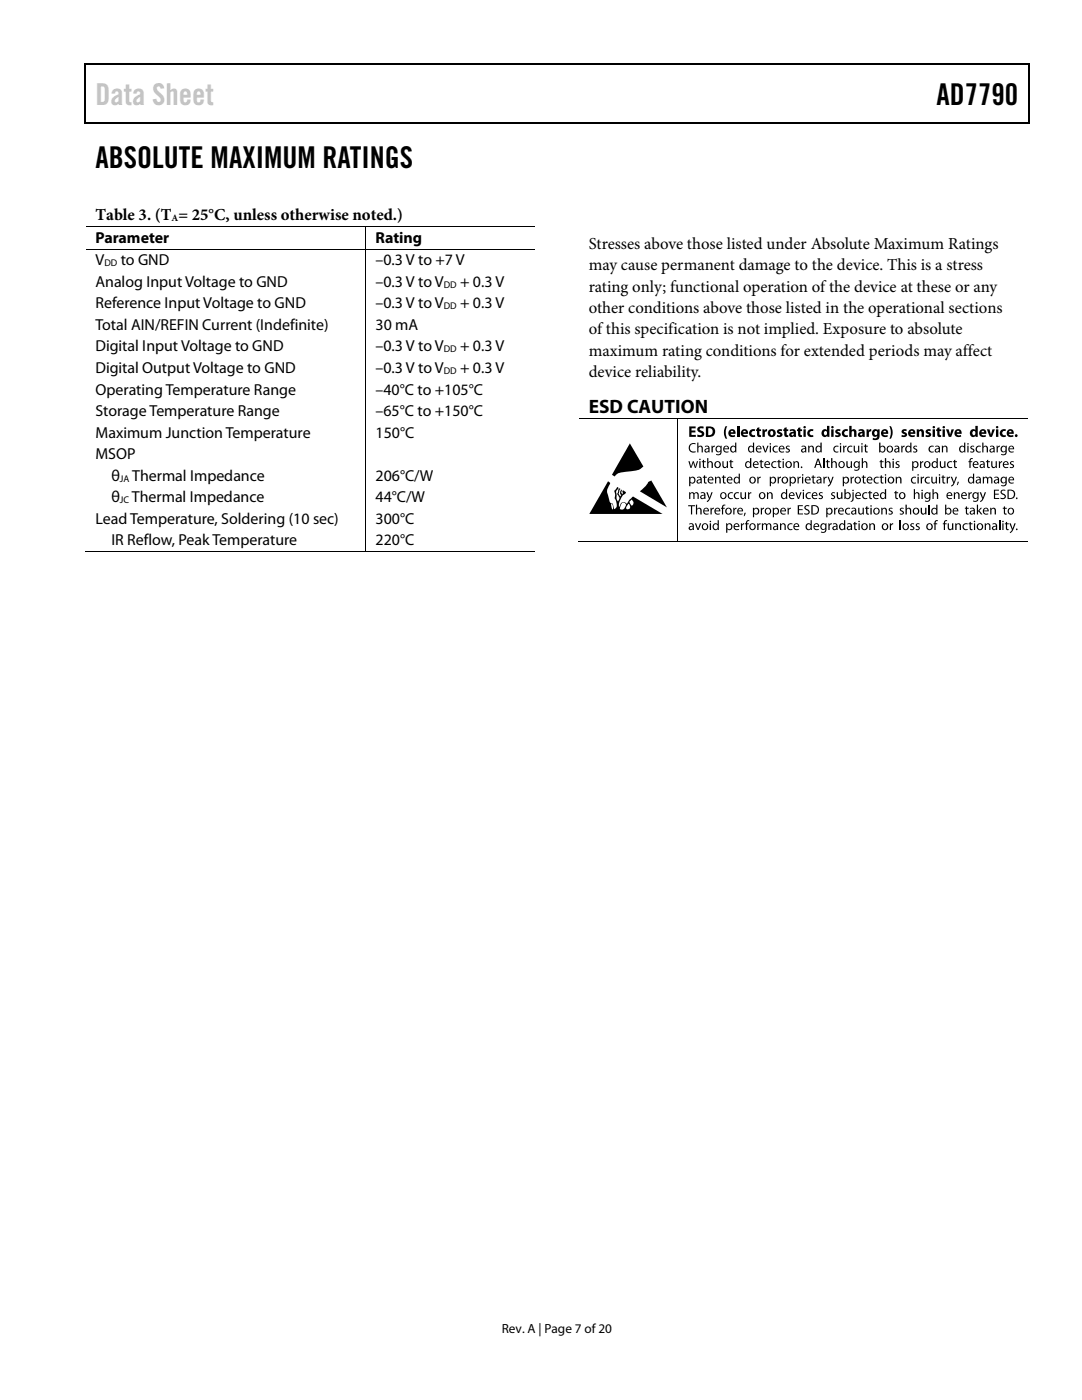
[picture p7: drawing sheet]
<svg xmlns="http://www.w3.org/2000/svg" width="216mm" height="279mm" viewBox="0 0 216 279" stroke-linecap="round" stroke-linejoin="round" font-family="sans-serif">
<defs><g id="words">
<text font-size="6" fill="#c1c1c1" x="19" y="21">Data Sheet</text>
<g font-size="6">
<text x="186.9" y="21">AD7790</text>
<text x="19" y="33.6">ABSOLUTE MAXIMUM RATINGS</text>
</g>
<text font-size="3.9" x="117.5" y="82.4">ESD CAUTION</text>
<g font-size="3.3">
<text x="19" y="43.9">Table 3. (T = 25°C, unless otherwise noted.)</text>
<text x="117.5" y="49.6">Stresses above those listed under Absolute Maximum Ratings</text>
<text x="117.5" y="53.9">may cause permanent damage to the device. This is a stress</text>
<text x="117.5" y="58.2">rating only; functional operation of the device at these or any</text>
<text x="117.5" y="62.5">other conditions above those listed in the operational sections</text>
<text x="117.5" y="66.7">of this specification is not implied. Exposure to absolute</text>
<text x="117.5" y="71">maximum rating conditions for extended periods may affect</text>
<text x="117.5" y="75.3">device reliability.</text>
</g>
<g font-size="3.2">
<text x="19" y="48.5">Parameter</text>
<text x="19" y="53">V</text>
<text x="24.1" y="53">to GND</text>
<text x="74.9" y="53">–0.3 V to +7 V</text>
<text x="74.9" y="48.5">Rating</text>
<text x="19" y="57.3">Analog Input Voltage to GND</text>
<text x="74.9" y="57.3">–0.3 V to V</text>
<text x="91.8" y="57.3">+ 0.3 V</text>
<text x="19" y="61.6">Reference Input Voltage to GND</text>
<text x="19" y="65.8">Total AIN/REFIN Current (Indefinite)</text>
<text x="74.9" y="61.6">–0.3 V to V</text>
<text x="74.9" y="65.8">30 mA</text>
<text x="91.8" y="61.6">+ 0.3 V</text>
<text x="19" y="70.1">Digital Input Voltage to GND</text>
<text x="74.9" y="70.1">–0.3 V to V</text>
<text x="91.8" y="70.1">+ 0.3 V</text>
<text x="19" y="74.4">Digital Output Voltage to GND</text>
<text x="74.9" y="74.4">–0.3 V to V</text>
<text x="91.8" y="74.4">+ 0.3 V</text>
<text x="19" y="78.7">Operating Temperature Range</text>
<text x="19" y="83">Storage Temperature Range</text>
<text x="74.9" y="78.7">–40°C to +105°C</text>
<text x="74.9" y="83">–65°C to +150°C</text>
<text x="19" y="87.3">Maximum Junction Temperature</text>
<text x="74.9" y="87.3">150°C</text>
<text x="19" y="91.6">MSOP</text>
<text x="22.2" y="95.9">θ</text>
<text x="26.4" y="95.9">Thermal Impedance</text>
<text x="74.9" y="95.9">206°C/W</text>
<text x="22.2" y="100.2">θ</text>
<text x="26.3" y="100.2">Thermal Impedance</text>
<text x="74.9" y="100.2">44°C/W</text>
<text x="19" y="104.5">Lead Temperature, Soldering (10 sec)</text>
<text x="74.9" y="104.5">300°C</text>
<text x="22.2" y="108.8">IR Reflow, Peak Temperature</text>
<text x="74.9" y="108.8">220°C</text>
</g>
<text font-size="2.6" x="100.1" y="266">Rev. A | Page 7 of 20</text>
<g font-size="1.9">
<text x="34.2" y="44.1">A</text>
<text x="20.8" y="53.1">DD</text>
<text x="88.6" y="57.4">DD</text>
<text x="88.6" y="61.7">DD</text>
<text x="88.6" y="70.3">DD</text>
<text x="88.6" y="74.6">DD</text>
<text x="23.9" y="96.1">JA</text>
<text x="23.9" y="100.4">JC</text>
</g>
</g></defs>
<g fill="#000">
<path d="M16.9 12.7h.2v1h-.2zM16.9 12.7h.2v.3h-.2zM114.3 12.7h.2v.3h-.2zM205.1 12.7h.3v1h-.3zM205.1 12.7h.3v.3h-.3zM16.9 24.4h.2v.3h-.2zM114 24.4h.3v.3h-.3zM205.1 24.4h.3v.3h-.3zM72.9 45.1h.2v.2h-.2zM72.9 49.7h.2v.1h-.2zM125.7 88.5l2.7 4.6-.3 .2a3.7 3.7 0 0 1-2.7 .8l-.6 .1a2.23 2.23 0 0 0-2.2 .9l-.5-.4zM135.2 83.4h.2v.2h-.2z"/>
<path d="M137.5 98.2h.2v.3l.3-.2h.3l.2 .2 .3-.3 .4 .1 .2 .5v.8h-.2v-1l-.3-.2-.3 .3v.9h-.3v-1l-.2-.2-.3 .3-.1 .9h-.2zM137.5 85.1h1.3v.4h-.8v.4h.8v.4h-.8v.5h.8v.4h-1.3zM137.4 92h.2l.3 1.2 .3-1.2h.2l.4 1.2 .3-1.2h.2l-.4 1.4h-.3l-.3-1.1-.3 1.1h-.2zM137.7 88.7l.7-.3 .4 .1v.2a.76 .76 0 0 0-1.1 .7 .76 .76 0 0 0 1.1 .6v.2a.98 .98 0 0 1-1.2-.2 .98 .98 0 0 1 .1-1.3zM139.1 88.3h.3v.9l.4-.3 .4 .2v1.2h-.2v-1l-.3-.2-.3 .3v.9h-.3zM139.3 85.3l.6-.2 .5 .1-.1 .4-.6-.1-.1 .2 .2 .2a.72 .72 0 0 1 .7 .8 .72 .72 0 0 1-1 .5l-.4-.1 .1-.4 .7 .1 .2-.2-.2-.2a.69 .69 0 0 1-.7-.4 .69 .69 0 0 1 .1-.7zM140.2 91.8l.3-.1v.3h.3v.2h-.3v.9l.3 .1-.1 .2h-.3l-.1-.2-.1-1h-.2v-.2h.2zM140.5 94.9l.2-.1v.3h.3v.2h-.3v.9l.3 .1-.1 .2h-.2l-.2-.2v-1h-.3v-.2h.3zM141.1 91.4h.2v.9l.5-.3 .4 .2v1.2h-.2v-1l-.3-.2-.4 .3v.9h-.2zM140.9 98.2h.3l.4 1.1 .3-1.1h.3l-.7 1.7-.4 .3-.1-.2 .4-.5zM142 89h.2v.2l.4-.3v.3h-.2l-.2 .3v.8h-.2zM142.7 95.1h.2v.3l.1-.1a.49 .49 0 0 1 .7 0l.1 1.2h-.2l-.1-1-.2-.2-.4 .3v.9h-.2z"/>
<path d="M144.3 94.9l.2-.1v.3h.3v.2h-.3v.9l.3 .1v.2h-.2a.36 .36 0 0 1-.3-.4v-.8h-.3v-.2h.3zM144.8 85.1h.3a2.73 2.73 0 0 0 0 2.5 .71 .71 0 0 1-.6-.9v-.8zM144.1 92h.3v1l.3 .2 .3-.2v-1h.3v1.4h-.3v-.2v.1a.47 .47 0 0 1-.8-.1zM145.7 91.8l.3-.1v.3h.3v.2h-.3v.9l.3 .1v.2h-.4l-.2-.2v-1h-.2zM145.4 98.4l.5-.2 .4 .1-.1 .2a.51 .51 0 0 0-.8 .4 .51 .51 0 0 0 .8 .5v.1a.7 .7 0 0 1-.9-.1 .7 .7 0 0 1 .1-1zM147.1 85h.4v2.2h-.4zM146.6 98.4l.5-.2 .4 .1-.1 .2a.51 .51 0 0 0-.7 .4 .51 .51 0 0 0 .7 .5l.1 .1a.71 .71 0 0 1-1-.1 .71 .71 0 0 1 .1-1zM147.7 98.2h.3v1l.3 .2 .3-.2v-1h.3v1.4h-.2l-.1-.2v.1a.47 .47 0 0 1-.8-.1zM149.2 98.2h.3v.3l.4-.3v.3h-.2l-.2 .3v.8h-.2zM149.7 85.9l.8-.2h.2l-.1 .3a.44 .44 0 0 0-.7 .4 .44 .44 0 0 0 .7 .4l.1 .3a.82 .82 0 0 1-1.1-.2 .82 .82 0 0 1 .1-1zM151.1 95.1h.2v.3l.5-.3v.3h-.3l-.1 .3v.8h-.3zM151.1 85.4l.4-.1v.4h.4v.3h-.4l.1 .8h.3v.4h-.6l-.2-.2v-1h-.2v-.3h.2z"/>
<path d="M151.7 91.8l.3-.1v.3h.3v.2h-.3v.9l.3 .1v.2h-.2a.36 .36 0 0 1-.4-.4v-.8h-.2v-.2h.2zM152.1 85.7h.4v.3l.3-.3h.3v.4h-.3l-.2 .2v.9h-.5zM152.1 89h.3l.3 1 .4-1h.3l-.6 1.3h-.2zM153 98.2h.2l.1 .3v-.1a.5 .5 0 0 1 .8 0l.1 1.2h-.3v-1l-.3-.2-.3 .3v.9h-.3zM154.1 92.2l.5-.2 .3 .1v.2a.51 .51 0 0 0-.8 .4 .51 .51 0 0 0 .8 .5v.1a.7 .7 0 0 1-.9-.1 .7 .7 0 0 1 .1-1zM155.2 85.8l.4-.2 .5 .1-.1 .3h-.5v.2a.56 .56 0 0 1 .6 .7 .56 .56 0 0 1-.8 .3l-.3-.1 .1-.3 .4 .1 .2-.1-.5-.3a.43 .43 0 0 1 0-.7zM155.2 95.1h.2v.3l.2-.2 .2-.1v.3h-.2l-.2 .3v.8h-.2zM154.3 89.1l.6-.2 .3 .1v.2a.51 .51 0 0 0-.8 .4 .51 .51 0 0 0 .8 .5v.1a.71 .71 0 0 1-.9-.1 .71 .71 0 0 1 0-1zM155.3 91.8l.2-.1v.3h.4v.2h-.4l.1 .9 .3 .1-.1 .2h-.3l-.2-.2v-1h-.2v-.2h.2zM156.8 89.1l.4-.2 .4 .1-.1 .2h-.4v.2l.2 .1a.41 .41 0 0 1 .3 .4 .41 .41 0 0 1-.2 .4l-.7-.1 .1-.2 .5 .1v-.3l-.2-.1a.4 .4 0 0 1-.3-.6zM156.5 85.4l.5-.1v.4h.3v.3h-.3v.8h.3v.4h-.5l-.3-.2v-1h-.2v-.3h.2zM158.3 92h.2v.3l.1-.1a.48 .48 0 0 1 .8 0v1.2h-.2v-1l-.3-.2-.3 .3v.9h-.3z"/>
<path d="M158.7 98.2h.3l.3 1.1 .4-1.1h.3l-.6 1.4h-.2zM159.1 95.1h.2l.1 .3 .4-.3v.3h-.3l-.1 .3v.8h-.3zM159.2 85.4l.5-.1v.4h.3v.3h-.3v.8h.3v.4h-.5l-.2-.2-.1-1h-.2v-.3h.2zM159.8 93.1h.3v.3h-.3zM161.2 89h.3v.2l.1-.1a.49 .49 0 0 1 .7 0l.1 1.2h-.2l-.1-1-.2-.2-.4 .3v.9h-.2zM160.9 98.4l.6-.2 .3 .1-.1 .2a.51 .51 0 0 0-.7 .4 .51 .51 0 0 0 .7 .5l.1 .1a.71 .71 0 0 1-.9-.1 .71 .71 0 0 1 0-1zM161.3 85.9l.8-.2h.2l-.1 .3a.45 .45 0 0 0-.6 .4 .45 .45 0 0 0 .6 .4l.1 .3a.82 .82 0 0 1-1-.2 .82 .82 0 0 1 0-1zM162.1 94.9l.3-.1v.3h.3v.2h-.3v.9l.3 .1-.1 .2h-.3l-.1-.2-.1-1h-.2v-.2h.2zM163.4 98.4l.4-.2 .4 .1-.1 .2h-.4v.2l.2 .1a.4 .4 0 0 1 .3 .3 .4 .4 0 0 1-.2 .5l-.7-.1 .1-.2 .5 .1v-.3l-.2-.1a.4 .4 0 0 1-.3-.6zM164.3 91.4h.2v2h-.2zM164.3 95.1h.2v.3l.5-.3v.3h-.3l-.1 .3-.1 .8h-.2zM165 91.8l.2-.1v.3h.4v.2h-.4l.1 .9 .3 .1v.2h-.4l-.2-.2v-1h-.2v-.2h.2z"/>
<path d="M165.1 95.1h.3l.4 1.1 .3-1.1h.3l-.7 1.7-.5 .3v-.2a.45 .45 0 0 0 .4-.5zM165.8 91.4h.3v.9l.4-.3 .4 .2 .1 1.2h-.3v-1l-.3-.2-.3 .3v.9h-.3zM165.9 98.4l.4-.2 .3 .1-.1 .2h-.4v.2l.2 .1a.41 .41 0 0 1 .3 .3 .41 .41 0 0 1-.2 .5l-.6-.1 .1-.2 .5 .1v-.3l-.2-.1a.4 .4 0 0 1-.3-.6zM166.8 85.8l.5-.2 .4 .1-.1 .3h-.4v.2a.56 .56 0 0 1 .6 .7 .56 .56 0 0 1-.9 .3l-.3-.1 .1-.3 .4 .1 .2-.1-.5-.3a.43 .43 0 0 1 0-.7zM166.5 89.1l.5-.2 .3 .1v.2a.51 .51 0 0 0-.8 .4 .51 .51 0 0 0 .8 .5v.1a.7 .7 0 0 1-.9-.1 .7 .7 0 0 1 .1-1zM167 98.2h.2v1l.3 .2 .3-.3v-.9h.3v1.4h-.2v-.2l-.1 .1a.47 .47 0 0 1-.8-.1zM168.2 89h.2l.1 .2 .4-.3v.3h-.2l-.2 .3v.8h-.2zM168.2 85.9l.8-.2h.2l-.1 .3a.45 .45 0 0 0-.7 .4 .45 .45 0 0 0 .7 .4l.1 .3a.82 .82 0 0 1-1-.2 .82 .82 0 0 1 0-1zM169.5 85h.4v.9a.55 .55 0 0 1 .7-.2 .55 .55 0 0 1 .3 .6v.9h-.5v-1l-.2-.2-.3 .2v1h-.4zM169.7 95.1h.2l.1 .3 .4-.3v.3h-.3l-.1 .3v.8h-.3zM168.9 92h.2l.1 1 .2 .2 .4-.3v-.9h.2v1.4h-.2v-.2l-.1 .1a.47 .47 0 0 1-.8-.1zM169.2 89.1l.5-.2 .4 .1-.1 .2a.51 .51 0 0 0-.7 .4 .51 .51 0 0 0 .7 .5l.1 .1a.7 .7 0 0 1-1-.1 .7 .7 0 0 1 .1-1z"/>
<path d="M170.3 89h.3v.9l.3 .2 .3-.3v-.8h.3v1.3h-.2l-.1-.2v.1a.46 .46 0 0 1-.8-.1zM172 91.4h.2v.9l.4-.3 .4 .2 .1 1.2h-.3v-1l-.3-.2-.3 .3v.9h-.2zM172.2 94.9l.2-.1v.3h.4v.2h-.4v.9l.3 .1 .1 .2h-.3a.36 .36 0 0 1-.3-.4v-.8h-.2v-.2h.2zM172.6 88.7h.2v.3h.4v.1h-.4l.1 .9 .2 .1v.2h-.3l-.2-.2v-1h-.2v-.1h.2zM172.9 85.7h.4v.3l.3-.3h.3v.4h-.3l-.2 .3v.8h-.5zM172.2 98.4l.5-.2 .4 .1-.1 .2a.51 .51 0 0 0-.7 .4 .51 .51 0 0 0 .7 .5l.1 .1a.71 .71 0 0 1-1-.1 .71 .71 0 0 1 .1-1zM173.4 98l.3-.1v.3h.3v.2h-.3v.9l.3 .1-.1 .2h-.3l-.1-.2-.1-1h-.2v-.2h.2zM174.5 95.3l.5-.2 .4 .1-.1 .2a.51 .51 0 0 0-.8 .4 .51 .51 0 0 0 .8 .5v.1a.7 .7 0 0 1-.9-.1 .7 .7 0 0 1 .1-1zM175.7 91.8l.2-.1v.3h.4v.2h-.4l.1 .9 .3 .1v.2h-.4l-.2-.2v-1h-.2zM175.7 94.9l.3-.1v.3h.3v.2h-.3v.9l.3 .1-.1 .2h-.3l-.2-.2v-1h-.2v-.2h.2zM176.6 91.4h.2v.9l.4-.3 .4 .2 .1 1.2h-.2l-.1-1-.3-.2-.3 .3v.9h-.2zM177.5 85.1a.71 .71 0 0 1 .6 .8v.8a.71 .71 0 0 1-.6 .9 2.73 2.73 0 0 0 0-2.5z"/>
<path d="M178.8 92.2l.4-.2 .3 .1-.1 .2h-.4v.2l.2 .1a.41 .41 0 0 1 .3 .3 .41 .41 0 0 1-.2 .5l-.6-.1v-.2l.5 .1v-.3l-.2-.1a.4 .4 0 0 1-.2-.6zM178.7 95.1h.2l.1 .3v-.1a.5 .5 0 0 1 .8 0l.1 1.2h-.3v-1l-.3-.2-.3 .3v.9h-.3zM178.6 98l.3-.1v.3h.3v.2h-.3v.9l.3 .1-.1 .2h-.3l-.1-.2-.1-1h-.2v-.2h.2zM179.8 89h.3v.2l.4-.3v.3h-.2l-.2 .3v.8h-.3zM180.1 85.8l.4-.2 .4 .1v.3h-.5v.2a.53 .53 0 0 1 .6 .5 .53 .53 0 0 1-.7 .5l-.4-.1v-.3l.4 .1 .3-.1-.5-.3a.42 .42 0 0 1 0-.7zM182.3 89.1l.4-.2 .3 .1-.1 .2h-.4v.2l.2 .1a.41 .41 0 0 1 .3 .3 .41 .41 0 0 1-.2 .5l-.6-.1v-.2l.5 .1 .1-.3-.2-.1a.39 .39 0 0 1-.3-.6zM182.3 97.6h.3v.9l.4-.3 .4 .2 .1 1.2h-.3v-1l-.3-.2-.3 .3v.9h-.3zM182 95.3l.5-.2 .3 .1-.1 .2a.51 .51 0 0 0-.7 .4 .51 .51 0 0 0 .7 .5l.1 .1a.7 .7 0 0 1-.9-.1 .7 .7 0 0 1 .1-1zM182.9 85.7h.4l.1 .2v-.1a.55 .55 0 0 1 .7-.1 .55 .55 0 0 1 .3 .6v.9h-.5v-1l-.2-.2-.3 .3v.9h-.5zM183.6 92h.2v.3l.4-.3v.3h-.2l-.2 .3v.8h-.2zM183.7 95.1h.2l.1 .3 .2-.2 .2-.1v.3h-.3l-.1 .3v.8h-.3zM184.9 85.8l.4-.2 .4 .1v.3h-.5v.2a.53 .53 0 0 1 .6 .5 .53 .53 0 0 1-.7 .5l-.4-.1 .1-.3 .3 .1 .3-.1-.5-.3a.42 .42 0 0 1 0-.7z"/>
<path d="M184.7 95.3l.5-.2 .3 .1v.2a.51 .51 0 0 0-.7 .4 .51 .51 0 0 0 .7 .5v.1a.7 .7 0 0 1-.9-.1 .7 .7 0 0 1 .1-1zM186.1 97.6h.2v.9l.4-.3 .4 .2 .1 1.2h-.3v-1l-.3-.2-.3 .3v.9h-.2zM185.5 89.1l.5-.2 .3 .1v.2a.51 .51 0 0 0-.8 .4 .51 .51 0 0 0 .8 .5v.1a.71 .71 0 0 1-.9-.1 .71 .71 0 0 1 .1-1zM185.8 95.1h.3v1l.3 .2 .3-.2v-1h.2l.1 1.4h-.2l-.1-.2-.1 .1a.46 .46 0 0 1-.7-.1zM187 85.4l.5-.1v.4h.3v.3h-.3v.8h.3v.4h-.5l-.2-.2-.1-1h-.2v-.3h.2zM187.9 89h.2l.1 .2v-.1a.48 .48 0 0 1 .8 0l.1 1.2h-.3v-1l-.3-.2-.3 .3v.9h-.3zM188 94.9l.3-.1v.3h.3v.2h-.3v.9l.3 .1v.2h-.3l-.2-.2-.1-1h-.1zM187.5 92h.3v1l.3 .2 .3-.3v-.9h.3v1.4h-.3v-.2l-.1 .1a.46 .46 0 0 1-.7-.1zM188.9 95.1h.2v.3l.5-.3v.3h-.3l-.1 .3-.1 .8h-.2zM188.8 85.7h.5l.3 1.1 .3-1.1h.5l-.6 1.5h-.5zM189.7 95.1h.3l.4 1.1 .3-1.1h.3l-.7 1.7-.5 .3v-.2a.45 .45 0 0 0 .4-.5zM189.1 92.2l.6-.2 .3 .1-.1 .2a.51 .51 0 0 0-.7 .4 .51 .51 0 0 0 .8 .5v.1a.71 .71 0 0 1-.9-.1 .71 .71 0 0 1 0-1z"/>
<path d="M190.3 98.2h.2v.3l.1-.1a.49 .49 0 0 1 .8 0l.1 1.2h-.3v-1l-.3-.2-.3 .3v.9h-.3zM190.4 91.8l.2-.1v.3h.4v.2h-.4v.9l.3 .1 .1 .2h-.3a.36 .36 0 0 1-.3-.4v-.8h-.2v-.2h.2zM191.1 96.2l.2-.1-.2 .7h-.2zM193.2 98.2h.2l.1 .3 .4-.3v.3h-.2l-.2 .3v.8h-.3zM193.6 91.5l.5-.1v.2l-.3 .1-.1 .1v.2h.3v.2h-.3v1.2h-.3v-1.2h-.2v-.2h.2zM193.7 89.1l.4-.2 .3 .1-.1 .2h-.4v.2l.2 .1a.41 .41 0 0 1 .3 .3 .41 .41 0 0 1-.2 .5l-.6-.1v-.2l.5 .1 .1-.3-.2-.1a.39 .39 0 0 1-.3-.6zM194.9 89.1l.5-.2 .3 .1v.2a.51 .51 0 0 0-.8 .4 .51 .51 0 0 0 .8 .5v.1a.71 .71 0 0 1-.9-.1 .71 .71 0 0 1 .1-1zM195.5 98.2h.3l.3 1.1 .4-1.1h.3l-.6 1.4-.6 .6v-.2l.4-.5zM196 88.3h.2v.9l.5-.3 .4 .2v1.2h-.2v-1l-.3-.2-.4 .3v.9h-.2zM196.1 95.1h.2v.3l.3-.2h.3l.2 .2 .3-.2h.4l.2 .5v.8h-.2v-1l-.3-.2-.3 .3v.9h-.3v-1l-.2-.2-.4 .3v.9h-.2zM196.9 91.8l.3-.1v.3h.3v.2h-.3v.9l.3 .1v.2h-.4l-.1-.2-.1-1h-.2v-.2h.2zM196.9 85.7h.5l.3 1.1 .3-1.1h.5l-.6 1.5h-.4z"/>
<path d="M198.8 89h.3v.2l.4-.3v.3l-.4 .3v.8h-.2zM197.8 92h.2l.1 1 .2 .2 .4-.3v-.9h.2v1.4h-.2v-.2l-.1 .1a.46 .46 0 0 1-.7-.1zM198.3 97.7h1v.2h-.7v.6h.7v.2h-.7v.7h.8v.2h-1.1zM199.3 92h.2v.3l.5-.3v.3h-.3l-.1 .3v.8h-.3zM199.7 97.9a.77 .77 0 0 1 .9-.1v.2l-.4-.1-.3 .2 .1 .3a.64 .64 0 0 1 .7 .9 .64 .64 0 0 1-1.1 .2l.1-.2a.39 .39 0 0 0 .6 .1 .39 .39 0 0 0-.2-.7 .54 .54 0 0 1-.4-.8zM199.7 85.9l.3-.2h.5h.2v.3a.44 .44 0 0 0-.7 .4 .44 .44 0 0 0 .7 .4v.3a.82 .82 0 0 1-1-.2 .82 .82 0 0 1 0-1zM201.6 92.2l.4-.2 .3 .1-.1 .2h-.4v.2l.2 .1a.41 .41 0 0 1 .3 .4 .41 .41 0 0 1-.2 .4l-.6-.1v-.2l.4 .1 .2-.2-.5-.4zM202.8 99.3h.2v.3h-.2zM72.9 110h.2v.2h-.2zM129.3 96.2l.6-.3 3.2 5.4-5.4-3.2 1.1-1.1zM135.2 107.9h.2v.2h-.2zM137.3 100.8h1.4v.2h-.6v1.7h-.2v-1.7h-.6z"/>
<path d="M138.9 100.7h.2v.9l.4-.3 .4 .2 .1 1.2h-.3v-1l-.3-.2-.3 .3v.9h-.2zM138.6 104.4h.3l.4 1.1 .4-1.1h.2l-.5 1.4h-.2zM141.8 101.3h.2v.3l.4-.3v.3h-.2l-.2 .3v.8h-.2zM144.2 100.8l.5-.1v.2h-.3l-.1 .2v.2h.3v.2h-.3v1.2h-.2v-1.2h-.2v-.2h.2zM146.3 101.3h.2v.3l.5-.3v.3l-.4 .3v.8h-.3zM147.8 104.4h.2l.1 .3 .4-.3v.3h-.2l-.2 .3v.8h-.3zM148.5 102.4l.3-.1-.2 .7h-.2zM149 103.9l.5-.1v.2h-.3l-.1 .2v.2h.3v.2h-.3v1.2h-.3v-1.2h-.1v-.2h.1zM151.1 104.4h.2v.3l.2-.2 .3-.1v.3h-.3l-.1 .3v.8h-.3zM151.8 101.3h.2v.3l.5-.3v.3l-.5 .3v.8h-.2zM152 104.4h.2v.3l.3-.3 .3 .1 .2 .2 .3-.3 .4 .1 .2 .5v.8h-.2v-1l-.3-.2-.3 .2v1h-.3v-1l-.2-.2-.3 .3v.9h-.3zM155.6 104.4h.3v.3l.1-.1a.49 .49 0 0 1 .7 0l.1 1.2h-.2l-.1-1-.3-.2-.3 .3v.9h-.3z"/>
<path d="M157.1 101.3h.2l.1 .3 .4-.3v.3h-.2l-.2 .3v.8h-.2zM157.3 104.6l.5-.2 .3 .1v.2a.51 .51 0 0 0-.8 .4 .51 .51 0 0 0 .8 .5v.1a.7 .7 0 0 1-.9-.1 .7 .7 0 0 1 .1-1zM159.2 100.8h1v.2h-.8v.6h.7v.2h-.7v.7h.8v.2h-1zM160.6 101a.8 .8 0 0 1 .9-.1l-.1 .2-.5-.1a.27 .27 0 0 0-.2 .3 .27 .27 0 0 0 .2 .2 .64 .64 0 0 1 .6 .9 .64 .64 0 0 1-1 .2v-.2a.39 .39 0 0 0 .7 .1 .39 .39 0 0 0-.2-.7 .54 .54 0 0 1-.4-.8zM165.3 104.4h.2v.3l.2-.2 .3-.1v.3h-.3l-.2 .3v.8h-.2zM166.4 101.3h.2l.1 .3 .4-.3v.3h-.3l-.1 .3v.8h-.3zM168.8 101.5l.5-.2 .3 .1v.2a.51 .51 0 0 0-.8 .4 .51 .51 0 0 0 .8 .5v.1a.71 .71 0 0 1-.9-.1 .71 .71 0 0 1 .1-1zM170.4 104.2l.3-.1v.3h.3v.2h-.3v.9l.3 .1-.1 .2h-.3l-.1-.2-.1-1h-.2v-.2h.2zM171.2 101.3h.3v1l.3 .2 .3-.3v-.9h.3v1.4h-.2l-.1-.2v.1a.46 .46 0 0 1-.8-.1zM172.8 101.1l.3-.1v.3h.3v.2h-.3v.9l.3 .1v.2h-.4l-.2-.2v-1h-.2zM173.4 104.4h.3v.3l.1-.1a.5 .5 0 0 1 .7 0l.1 1.2h-.3v-1l-.3-.2-.3 .3v.9h-.2zM175.8 101.3h.2l.1 .3 .1-.1a.48 .48 0 0 1 .7 0l.1 1.2h-.3v-1l-.3-.2-.3 .3v.9h-.2z"/>
<path d="M177.4 101.5l.4-.2 .3 .1v.2l-.5-.1v.3l.2 .1a.41 .41 0 0 1 .3 .3 .41 .41 0 0 1-.2 .5l-.6-.1v-.2l.4 .1 .2-.2-.5-.4zM177.6 104.4h.2v.3l.4-.3v.3h-.2l-.2 .3v.8h-.2zM179.5 103.8h.3v2h-.3zM179.6 101.5l.4-.2 .3 .1v.2l-.5-.1v.3l.2 .1a.41 .41 0 0 1 .4 .3 .41 .41 0 0 1-.3 .5l-.6-.1 .1-.2 .3 .1 .2-.2-.5-.4zM180.7 100.7h.2v.9l.5-.3 .3 .2 .1 1.2h-.2v-1l-.3-.2-.4 .3v.9h-.2zM181.7 104.6l.4-.2 .3 .1v.2l-.5-.1v.3l.2 .1a.4 .4 0 0 1 .4 .3 .4 .4 0 0 1-.3 .5l-.6-.1v-.2l.6 .1v-.3l-.2-.1a.4 .4 0 0 1-.3-.6zM182.8 104.6l.4-.2 .3 .1-.1 .2-.4-.1v.3l.2 .1a.41 .41 0 0 1 .3 .3 .41 .41 0 0 1-.2 .5l-.6-.1v-.2l.6 .1v-.3l-.2-.1a.4 .4 0 0 1-.3-.6zM183.7 101.3h.3v1l.3 .2 .3-.3v-.9h.3v1.4h-.3v-.2l-.1 .1a.47 .47 0 0 1-.7-.1zM185.2 100.7h.3v2h-.3zM186.6 103.9l.5-.1v.2h-.3l-.1 .2v.2h.3v.2h-.3v1.2h-.2v-1.2h-.2v-.2h.2zM188.5 103.9l.5-.1v.2h-.3l-.1 .2v.2h.3v.2h-.3v1.2h-.3v-1.2h-.2v-.2h.2zM189.1 104.4h.2l.1 1 .2 .2 .4-.3v-.9h.2v1.4h-.2v-.2l-.1 .1a.46 .46 0 0 1-.7-.1z"/>
<path d="M190.6 104.4h.2v.3l.1-.1a.48 .48 0 0 1 .8 0l.1 1.2h-.3v-1l-.3-.2-.3 .3v.9h-.3zM192.7 101.1l.3-.1v.3h.3v.2h-.3v.9l.3 .1v.2h-.4l-.2-.2v-1h-.2zM192.2 104.6l.6-.2 .3 .1-.1 .2a.51 .51 0 0 0-.7 .4 .51 .51 0 0 0 .8 .5v.1a.71 .71 0 0 1-.9-.1 .71 .71 0 0 1 0-1zM193.5 104.2l.2-.1v.3h.4v.2h-.4l.1 .9 .2 .1 .1 .2h-.3a.36 .36 0 0 1-.3-.4v-.8h-.2v-.2h.2zM194.9 100.7h.3v1.3l.5-.7h.3l-.6 .6 .6 .8h-.3l-.4-.6-.1 .1v.5h-.3zM196.5 104.4h.2v.3l.1-.1a.48 .48 0 0 1 .7 0l.1 1.2h-.2v-1l-.3-.2-.4 .3v.9h-.2zM197.6 101.3h.2v.3l.1-.1a.5 .5 0 0 1 .7 0l.1 1.2h-.2l-.1-1-.2-.2-.4 .3v.9h-.2zM199.4 103.8h.2v2h-.2zM200.3 101.1l.2-.1v.3h.4v.2h-.4l.1 .9 .3 .1-.1 .2h-.3l-.2-.2v-1h-.2v-.2h.2zM200.7 104.2l.3-.1v.3h.3v.2h-.3v.9l.3 .1v.2h-.4l-.2-.2v-1h-.2v-.2h.2zM201.4 104.4h.3l.3 1.1 .4-1.1h.3l-.6 1.4-.5 .6-.1-.2 .4-.5zM202.8 105.5h.2v.3h-.2z"/>
<path d="M121.3 96.1l-3.7 6.5h14.6l-5.9-3.5-.7 .7-.5 .8-.2-.2a.71 .71 0 0 0-.8-.2 .71 .71 0 0 0-.4 .7l-.1 .3a2.83 2.83 0 0 1 1.2-2.8l.1-.2-.6-.3v.6l-.2 .2-.1-.4v-.6l-.2 .3-.1 .5 .2 .3-.1 .3-.1-.2a.65 .65 0 0 1-.1-.9l.3-.4-.3-.2-.5 1.1 .2 .4a.7 .7 0 0 1 0 1.1l-.2-.3-.1-1a.8 .8 0 0 1 .3-1.1l.1-.2-.2-.2-.7 .8 .2 .7-.1 .7 .4 .8a1.02 1.02 0 0 1-.5 1.4l-.3-1.1a.79 .79 0 0 1-.7-1l-.1-.4a2.11 2.11 0 0 1 .3-2.5 .42 .42 0 0 0-.4-.5zM121.9 100.6l.2-.1 .2 .4v.6l-.1 .2zM124.2 100.3a.58 .58 0 0 1 .7 .3 .58 .58 0 0 1-.3 .8 .6 .6 0 0 1-.9 .1l.1-.6zM125.3 100.6a.51 .51 0 0 1 .4 .7 .51 .51 0 0 1-.7 .2zM125.7 100l.3-.3a.68 .68 0 0 1 0 1.2l-.4-.7z"/>
<path d="M137.5 95.1h.2v.3a.61 .61 0 0 1 .9-.1 .61 .61 0 0 1 .1 .8 .54 .54 0 0 1-.4 .4 .54 .54 0 0 1-.5-.2v.7h-.3zM137.8 95.5a.49 .49 0 0 0 0 .6 .49 .49 0 0 0 .6 .2 .5 .5 0 0 0 .1-.6 .5 .5 0 0 0-.5-.3z"/>
<path d="M139.5 91.7a.15 .15 0 0 1 .3 0 .15 .15 0 0 1-.3 0zM139.5 92h.3v1.4h-.3z"/>
<path d="M139.1 95.2h.1a.58 .58 0 0 1 .8 .5v.8h-.2v-.2a.43 .43 0 0 1-.6 .1 .43 .43 0 0 1 0-.6l.6-.2v-.1a.41 .41 0 0 0-.7-.1zM139.3 95.9v.4h.4l.1-.2v-.3z"/>
<path d="M139.8 98.3h.1a.58 .58 0 0 1 .9 .5v.8h-.3v-.2a.43 .43 0 0 1-.6 .1 .43 .43 0 0 1 0-.6l.6-.2v-.1a.41 .41 0 0 0-.6-.1zM140 99v.4h.4l.1-.2v-.3z"/>
<path d="M140.8 85.1a1.51 1.51 0 0 1 1.9 .7 1.24 1.24 0 0 1-1.7 1.4h-.2zM141.3 85.5v1.3a.71 .71 0 0 0 .9-.6 .71 .71 0 0 0-.9-.7z"/>
<path d="M141.4 95.3a.58 .58 0 0 1 .7-.1 .58 .58 0 0 1 .3 .7h-1l.3 .4h.6v.1a.73 .73 0 0 1-.9-.1 .73 .73 0 0 1 0-1zM141.6 95.4l-.2 .3h.7l-.1-.3z"/>
<path d="M140.6 89h.2a.57 .57 0 0 1 .8 .5v.8h-.2v-.2a.43 .43 0 0 1-.7 .1 .43 .43 0 0 1 .1-.6l.5-.2v-.1a.41 .41 0 0 0-.6-.1zM140.9 89.7v.4h.3l.1-.2v-.3z"/>
<path d="M142.5 92.7a.7 .7 0 0 1 1.4 0 .7 .7 0 0 1-1.4 0zM143 92.3a.5 .5 0 0 0-.2 .6 .5 .5 0 0 0 .6 .3 .49 .49 0 0 0 .2-.7 .49 .49 0 0 0-.6-.2z"/>
<path d="M142.9 89.1a.52 .52 0 0 1 .9 .1v-.2h.2v.3a1.66 1.66 0 0 1-.2 1.4l-.5 .2-.4-.1v-.2h.2a.47 .47 0 0 0 .5 0 .47 .47 0 0 0 .2-.5 .63 .63 0 0 1-1-.1 .63 .63 0 0 1 .1-.9zM143.2 89.2a.49 .49 0 0 0-.2 .6 .49 .49 0 0 0 .5 .3 .48 .48 0 0 0 .3-.6 .48 .48 0 0 0-.6-.3z"/>
<path d="M143.7 98.9a.69 .69 0 0 1 1.3 0 .69 .69 0 0 1-1.3 0zM144.1 98.5a.5 .5 0 0 0-.2 .6 .5 .5 0 0 0 .6 .3 .49 .49 0 0 0 .2-.7 .49 .49 0 0 0-.6-.2z"/>
<path d="M144.5 89.1a.57 .57 0 0 1 .7-.1 .57 .57 0 0 1 .3 .7h-1l.3 .4h.6v.1a.73 .73 0 0 1-.9-.1 .73 .73 0 0 1 0-1zM144.7 89.2l-.2 .3h.7l-.1-.3z"/>
<path d="M145.2 95.3a.57 .57 0 0 1 .7-.1 .57 .57 0 0 1 .3 .7h-1l.3 .4h.6v.1a.73 .73 0 0 1-.9-.1 .73 .73 0 0 1 0-1zM145.4 95.4l-.2 .3h.7l-.1-.3z"/>
<path d="M145.5 85.9a.72 .72 0 0 1 .9-.2 .72 .72 0 0 1 .4 .9h-1a.54 .54 0 0 0 .8 .2l.1 .3a.86 .86 0 0 1-1.1-.1 .86 .86 0 0 1-.1-1.1zM145.9 86l-.1 .3h.5l-.1-.3z"/>
<path d="M145.9 89.1l.4-.2 .4 .2v-.8h.2v2h-.2v-.2a.61 .61 0 0 1-.8 .1 .61 .61 0 0 1-.2-.9zM146.1 89.2a.5 .5 0 0 0-.2 .6 .5 .5 0 0 0 .6 .3l.1-.1a.49 .49 0 0 0 .1-.6 .49 .49 0 0 0-.6-.2z"/>
<path d="M146.6 95.3l.4-.2 .4 .2v-.8h.2v2h-.2v-.2a.61 .61 0 0 1-.8 .1 .61 .61 0 0 1-.2-.9zM146.8 95.4a.5 .5 0 0 0-.2 .6 .5 .5 0 0 0 .6 .3 .49 .49 0 0 0 .2-.6 .49 .49 0 0 0-.6-.3z"/>
<path d="M148 85.9a.72 .72 0 0 1 .9-.2 .72 .72 0 0 1 .3 .9h-.9l.2 .3 .6-.1 .1 .3a.86 .86 0 0 1-1.1-.1 .86 .86 0 0 1-.1-1.1zM148.4 86l-.1 .3h.5l-.1-.3z"/>
<path d="M148.8 92.2l.4-.2 .5 .2v-.8h.2v2h-.2v-.2a.61 .61 0 0 1-.9 .1 .61 .61 0 0 1-.1-.9zM149.1 92.3a.5 .5 0 0 0-.2 .6 .5 .5 0 0 0 .6 .3 .5 .5 0 0 0 .2-.6 .5 .5 0 0 0-.6-.3z"/>
<path d="M149.5 95.8a.7 .7 0 0 1 1.4 0 .7 .7 0 0 1-1.4 0zM149.9 95.4a.49 .49 0 0 0-.1 .6 .49 .49 0 0 0 .6 .3 .49 .49 0 0 0 .2-.7 .49 .49 0 0 0-.7-.2z"/>
<path d="M150.4 92.2a.57 .57 0 0 1 .7-.1 .57 .57 0 0 1 .3 .7h-.9l.2 .4h.6v.1a.73 .73 0 0 1-.9-.1 .73 .73 0 0 1 0-1zM150.6 92.3l-.1 .3h.7l-.2-.3z"/>
<path d="M149.4 89.1l.4-.2 .4 .2v-.8h.3v2h-.2v-.2a.61 .61 0 0 1-.9 .1 .61 .61 0 0 1-.1-.9zM149.7 89.2a.5 .5 0 0 0-.2 .6 .5 .5 0 0 0 .5 .3 .5 .5 0 0 0 .2-.6 .5 .5 0 0 0-.5-.3z"/>
<path d="M151 89.1a.57 .57 0 0 1 .7-.1 .57 .57 0 0 1 .3 .7h-1l.3 .4h.6v.1a.73 .73 0 0 1-1-.1 .73 .73 0 0 1 .1-1zM151.2 89.2l-.2 .3h.7l-.1-.3z"/>
<path d="M151.4 98.9a.7 .7 0 0 1 1.4 0 .7 .7 0 0 1-1.4 0zM151.9 98.5a.5 .5 0 0 0-.2 .6 .5 .5 0 0 0 .6 .3 .49 .49 0 0 0 .2-.7 .49 .49 0 0 0-.6-.2z"/>
<path d="M152.7 92.2a.57 .57 0 0 1 .7-.1 .57 .57 0 0 1 .3 .7h-1a.53 .53 0 0 0 .9 .4v.1a.73 .73 0 0 1-.9-.1 .73 .73 0 0 1 0-1zM152.9 92.3l-.2 .3h.7l-.1-.3z"/>
<path d="M153.6 95.1h.2v.3a.62 .62 0 0 1 .9-.2 .62 .62 0 0 1 .1 .9 .56 .56 0 0 1-.4 .4 .56 .56 0 0 1-.6-.2v.7h-.2zM153.9 95.5a.49 .49 0 0 0 0 .6 .49 .49 0 0 0 .5 .2 .5 .5 0 0 0 .2-.6 .5 .5 0 0 0-.5-.3z"/>
<path d="M153.6 88.5h.2v.2h-.2zM153.6 89h.2v1.3h-.2z"/>
<path d="M153.2 86.4a.81 .81 0 0 1 1.6 0 .81 .81 0 0 1-1.6 0zM153.8 86.1l-.1 .1a.47 .47 0 0 0 .3 .7 .43 .43 0 0 0 .3-.5 .43 .43 0 0 0-.5-.3z"/>
<path d="M155.5 89.1a.57 .57 0 0 1 .7-.1 .57 .57 0 0 1 .3 .7h-.9l.2 .4h.6l.1 .1a.73 .73 0 0 1-1-.1 .73 .73 0 0 1 0-1zM155.8 89.2l-.2 .3h.7l-.1-.3z"/>
<path d="M156.1 91.7a.15 .15 0 0 1 .3 0 .15 .15 0 0 1-.3 0zM156.2 92h.2v1.4h-.2z"/>
<path d="M155.9 95.8a.7 .7 0 0 1 1.4 0 .7 .7 0 0 1-1.4 0zM156.4 95.4a.5 .5 0 0 0-.2 .6 .5 .5 0 0 0 .6 .3 .49 .49 0 0 0 .2-.7 .49 .49 0 0 0-.6-.2z"/>
<path d="M156 98.4l.4-.2 .4 .2v-.8h.3v2h-.2v-.2a.61 .61 0 0 1-.9 .1 .61 .61 0 0 1-.1-.9zM156.3 98.5a.5 .5 0 0 0-.2 .6 .5 .5 0 0 0 .5 .3 .5 .5 0 0 0 .2-.6 .5 .5 0 0 0-.5-.3z"/>
<path d="M156.7 92.7a.7 .7 0 0 1 1.4 0 .7 .7 0 0 1-1.4 0zM157.1 92.3a.5 .5 0 0 0-.1 .6 .5 .5 0 0 0 .6 .3 .5 .5 0 0 0 .1-.7 .5 .5 0 0 0-.6-.2z"/>
<path d="M157.5 95.1h.3v.3a.63 .63 0 0 1 .9 0 .63 .63 0 0 1 0 .9 .63 .63 0 0 1-.9 0v.7h-.2zM157.9 95.5a.44 .44 0 0 0 0 .6 .44 .44 0 0 0 .6 0 .48 .48 0 0 0 0-.5 .48 .48 0 0 0-.5-.2z"/>
<path d="M157.6 98.4a.57 .57 0 0 1 .7-.1 .57 .57 0 0 1 .3 .7h-1a.53 .53 0 0 0 .8 .4l.1 .1a.73 .73 0 0 1-1-.1 .73 .73 0 0 1 .1-1zM157.8 98.5l-.2 .3h.7l-.1-.3z"/>
<path d="M157.6 85.8l.3-.1a.65 .65 0 0 1 .9 .6l.1 .9h-.5v-.2a.5 .5 0 0 1-.8 .1 .5 .5 0 0 1 .1-.8l.6-.2-.2-.1-.4 .1zM158 86.6l-.1 .1 .2 .2 .3-.2v-.2z"/>
<path d="M160.1 94.7h.2v.2h-.2zM160 95.1h.3v1.4h-.3z"/>
<path d="M160.2 97.8h.2v.2h-.2zM160.2 98.2h.2v1.4h-.2z"/>
<path d="M160.4 85.1h.3v.3h-.3zM160.3 85.7h.5v1.5h-.5z"/>
<path d="M160.8 95.3a.58 .58 0 0 1 .7-.1 .58 .58 0 0 1 .3 .7h-1l.3 .4h.6v.1a.73 .73 0 0 1-1-.1 .73 .73 0 0 1 .1-1zM161 95.4l-.2 .3h.7l-.1-.3z"/>
<path d="M159.9 89h.2a.58 .58 0 0 1 .8 .5v.8h-.2v-.2a.43 .43 0 0 1-.7 .1 .43 .43 0 0 1 0-.6l.6-.2v-.1a.42 .42 0 0 0-.6-.1zM160.2 89.7v.4l.4-.1v-.4z"/>
<path d="M162.1 98.4a.57 .57 0 0 1 .7-.1 .57 .57 0 0 1 .3 .7h-.9l.2 .4h.6l.1 .1a.73 .73 0 0 1-1-.1 .73 .73 0 0 1 0-1zM162.4 98.5l-.2 .3h.7l-.1-.3z"/>
<path d="M163.1 91.5h.3l.6 1.9h-.2l-.2-.6h-.7l-.2 .6h-.2zM163.2 91.7l-.2 .9h.5z"/>
<path d="M163 95.2l.4-.1 .5 .3v1.1h-.2v-.2a.42 .42 0 0 1-.6 .1 .42 .42 0 0 1 0-.6l.6-.2v-.1a.42 .42 0 0 0-.7-.1zM163.2 95.9v.4h.3l.2-.2v-.3z"/>
<path d="M162.9 89.1l.4-.2 .4 .2v-.8h.3v2h-.3v-.2a.61 .61 0 0 1-.8 .1 .61 .61 0 0 1-.1-.9zM163.1 89.2a.5 .5 0 0 0-.2 .6 .5 .5 0 0 0 .6 .3 .5 .5 0 0 0 .2-.6 .5 .5 0 0 0-.6-.3z"/>
<path d="M164.1 85.9l.5-.3 .4 .2v-.8h.5v2.2h-.4v-.2a.69 .69 0 0 1-1 .1 .69 .69 0 0 1-.1-1zM164.5 86.1a.41 .41 0 0 0-.1 .5 .41 .41 0 0 0 .5 .2 .42 .42 0 0 0 .1-.5 .42 .42 0 0 0-.5-.2z"/>
<path d="M165.9 85.1h.4v.3h-.4zM165.9 85.7h.4v1.5h-.4z"/>
<path d="M167.6 88.6a.15 .15 0 0 1 .3 0 .15 .15 0 0 1-.3 0zM167.6 89h.2v1.3h-.2z"/>
<path d="M167.3 92.7a.69 .69 0 0 1 1.3 0 .69 .69 0 0 1-1.3 0zM167.7 92.3a.5 .5 0 0 0-.2 .6 .5 .5 0 0 0 .6 .3 .5 .5 0 0 0 .2-.7 .5 .5 0 0 0-.6-.2z"/>
<path d="M168.1 95.1h.3v.3a.63 .63 0 0 1 .8 0 .63 .63 0 0 1 .1 .9 .63 .63 0 0 1-.9 0v.7h-.2zM168.5 95.5a.44 .44 0 0 0 0 .6 .44 .44 0 0 0 .6 0 .48 .48 0 0 0 0-.5 .48 .48 0 0 0-.5-.2z"/>
<path d="M168.5 97.6h.2v.9a.61 .61 0 0 1 .9-.1 .61 .61 0 0 1 .1 .8 .55 .55 0 0 1-.4 .4 .55 .55 0 0 1-.6-.2v.2h-.2zM168.8 98.6a.49 .49 0 0 0 0 .6 .49 .49 0 0 0 .5 .2 .5 .5 0 0 0 .2-.6 .5 .5 0 0 0-.5-.3z"/>
<path d="M170.1 98.2h.2v1.5l-.1 .3-.4 .2-.1-.2 .3-.1 .1-.3zM170.1 97.8h.2v.2h-.2z"/>
<path d="M170.8 98.4a.57 .57 0 0 1 .7-.1 .57 .57 0 0 1 .3 .7h-.9l.2 .4h.6v.1a.73 .73 0 0 1-.9-.1 .73 .73 0 0 1 0-1zM171 98.5l-.1 .3h.7l-.1-.3z"/>
<path d="M170.5 95.8a.68 .68 0 0 1 1.3 0 .68 .68 0 0 1-1.3 0zM170.9 95.4a.5 .5 0 0 0-.1 .6 .5 .5 0 0 0 .6 .3 .5 .5 0 0 0 .1-.7 .5 .5 0 0 0-.6-.2z"/>
<path d="M170.5 92.2a.52 .52 0 0 1 .8 .1l.1-.3h.2l-.1 .4a1.66 1.66 0 0 1-.1 1.4l-.5 .2-.5-.1 .1-.2h.6l.2-.5a.63 .63 0 0 1-.9-.1 .63 .63 0 0 1 .1-.9zM170.8 92.3a.49 .49 0 0 0-.2 .6 .49 .49 0 0 0 .5 .3 .48 .48 0 0 0 .2-.6 .48 .48 0 0 0-.5-.3z"/>
<path d="M171.9 88.5h.2v.2h-.2zM171.9 89h.2v1.3h-.2z"/>
<path d="M171.3 85.8l.3-.1a.66 .66 0 0 1 .9 .6l.1 .9h-.5v-.2a.52 .52 0 0 1-.9 0 .52 .52 0 0 1 .5-.8l.3-.1-.2-.1-.4 .1zM171.7 86.6v.3h.1l.3-.2v-.2z"/>
<path d="M173.1 95.3a.57 .57 0 0 1 .7-.1 .57 .57 0 0 1 .3 .7h-1a.53 .53 0 0 0 .9 .4v.1a.73 .73 0 0 1-.9-.1 .73 .73 0 0 1 0-1zM173.3 95.4l-.1 .3h.7l-.2-.3z"/>
<path d="M174.4 98.4a.57 .57 0 0 1 .7-.1 .57 .57 0 0 1 .3 .7h-1a.53 .53 0 0 0 .9 .4v.1a.73 .73 0 0 1-1-.1 .73 .73 0 0 1 .1-1zM174.6 98.5l-.2 .3h.7l-.1-.3z"/>
<path d="M175.4 88.3h.3v.9a.61 .61 0 0 1 .8-.1 .61 .61 0 0 1 .1 .8 .55 .55 0 0 1-.4 .4 .55 .55 0 0 1-.6-.2v.2h-.2zM175.8 89.3a.49 .49 0 0 0-.1 .6 .49 .49 0 0 0 .6 .2 .5 .5 0 0 0 .2-.6 .5 .5 0 0 0-.6-.3z"/>
<path d="M174.2 85.9a.58 .58 0 0 1 .9 0v-.2h.4v.4a1.74 1.74 0 0 1-.2 1.6l-.7 .1-.5-.1 .1-.3 .3 .1a.41 .41 0 0 0 .4-.1 .41 .41 0 0 0 .1-.4 .67 .67 0 0 1-.9 0 .67 .67 0 0 1-.1-.9zM174.6 86.1l-.1 .1a.44 .44 0 0 0 .3 .6 .4 .4 0 0 0 .3-.4 .4 .4 0 0 0-.5-.3z"/>
<path d="M176 85.9a.71 .71 0 0 1 .9-.2 .71 .71 0 0 1 .3 .9h-1a.54 .54 0 0 0 .9 .2v.3a.86 .86 0 0 1-1.1-.1 .86 .86 0 0 1 0-1.1zM176.4 86l-.2 .3h.6l-.1-.3z"/>
<path d="M176.5 94.8a.15 .15 0 0 1 .3 0 .15 .15 0 0 1-.3 0zM176.6 95.1h.2v1.4h-.2z"/>
<path d="M175.7 98.4l.5-.2 .4 .2v-.8h.2v2h-.2v-.2a.61 .61 0 0 1-.9 .1 .61 .61 0 0 1-.1-.9zM176 98.5a.5 .5 0 0 0-.2 .6 .5 .5 0 0 0 .6 .3 .5 .5 0 0 0 .2-.6 .5 .5 0 0 0-.6-.3z"/>
<path d="M176.9 89.7a.68 .68 0 0 1 1.3 0 .68 .68 0 0 1-1.3 0zM177.3 89.2a.5 .5 0 0 0-.1 .6 .5 .5 0 0 0 .6 .3 .5 .5 0 0 0 .1-.7 .5 .5 0 0 0-.6-.2z"/>
<path d="M177.1 95.8a.7 .7 0 0 1 1.4 0 .7 .7 0 0 1-1.4 0zM177.5 95.4a.5 .5 0 0 0-.1 .6 .5 .5 0 0 0 .6 .3 .5 .5 0 0 0 .2-.7 .5 .5 0 0 0-.7-.2z"/>
<path d="M178.1 91.7a.15 .15 0 0 1 .3 0 .15 .15 0 0 1-.3 0zM178.1 92h.3v1.4h-.3z"/>
<path d="M178.5 89l.4-.1 .5 .3 .1 1.1h-.2l-.1-.2a.43 .43 0 0 1-.6 .1 .43 .43 0 0 1 0-.6l.6-.2v-.1a.4 .4 0 0 0-.6-.1zM178.7 89.7v.4h.3l.2-.2v-.3z"/>
<path d="M179.4 98.9a.69 .69 0 0 1 1.3 0 .69 .69 0 0 1-1.3 0zM179.8 98.5a.5 .5 0 0 0-.2 .6 .5 .5 0 0 0 .6 .3 .49 .49 0 0 0 .2-.7 .49 .49 0 0 0-.6-.2z"/>
<path d="M181.4 85.9a.71 .71 0 0 1 .9-.2 .71 .71 0 0 1 .3 .9h-.9a.54 .54 0 0 0 .8 .2l.1 .3a.86 .86 0 0 1-1.1-.1 .86 .86 0 0 1-.1-1.1zM181.8 86l-.1 .3h.5l-.1-.3z"/>
<path d="M180.8 89.1l.4-.2 .4 .2v-.8h.3v2h-.2v-.2a.61 .61 0 0 1-.9 .1 .61 .61 0 0 1-.1-.9zM181.1 89.2a.5 .5 0 0 0-.2 .6 .5 .5 0 0 0 .5 .3 .5 .5 0 0 0 .2-.6 .5 .5 0 0 0-.5-.3z"/>
<path d="M182 92h.2v.3a.62 .62 0 0 1 .9-.2 .62 .62 0 0 1 .1 .9 .56 .56 0 0 1-.4 .4 .56 .56 0 0 1-.5-.2v.7h-.3zM182.4 92.4a.45 .45 0 0 0-.1 .6 .45 .45 0 0 0 .7 0 .48 .48 0 0 0 0-.5 .48 .48 0 0 0-.5-.2z"/>
<path d="M183 94.8a.2 .2 0 0 1 .4 0 .2 .2 0 0 1-.4 0zM183.1 95.1h.2v1.4h-.2z"/>
<path d="M183.8 97.9a.15 .15 0 0 1 .3 0 .15 .15 0 0 1-.3 0zM183.9 98.2h.2v1.4h-.2z"/>
<path d="M184.3 92.7a.7 .7 0 0 1 1.4 0 .7 .7 0 0 1-1.4 0zM184.8 92.3a.5 .5 0 0 0-.2 .6 .5 .5 0 0 0 .6 .3 .5 .5 0 0 0 .2-.7 .5 .5 0 0 0-.6-.2z"/>
<path d="M184.6 98.4a.52 .52 0 0 1 .8 .1l.1-.3h.2v.4a1.66 1.66 0 0 1-.2 1.4l-.5 .2-.5-.1 .1-.2h.6l.2-.5a.63 .63 0 0 1-.9-.1 .63 .63 0 0 1 .1-.9zM184.9 98.5a.49 .49 0 0 0-.2 .6 .49 .49 0 0 0 .5 .3 .48 .48 0 0 0 .2-.6 .48 .48 0 0 0-.5-.3z"/>
<path d="M186.2 85.1h.3v.3h-.3zM186.1 85.7h.5v1.5h-.5z"/>
<path d="M186.1 92.2l.4-.2 .4 .2v-.8h.2v2h-.2v-.2a.61 .61 0 0 1-.8 .1 .61 .61 0 0 1-.2-.9zM186.3 92.3a.5 .5 0 0 0-.2 .6 .5 .5 0 0 0 .6 .3l.1-.1a.49 .49 0 0 0 .1-.6 .49 .49 0 0 0-.6-.2z"/>
<path d="M187.4 94.7h.2v.2h-.2zM187.4 95.1h.2v1.4h-.2z"/>
<path d="M186.6 89h.1a.58 .58 0 0 1 .9 .5v.8h-.3v-.2a.43 .43 0 0 1-.6 .1 .43 .43 0 0 1 0-.6l.6-.2v-.1a.41 .41 0 0 0-.7-.1zM186.8 89.7v.4h.4l.1-.2v-.3z"/>
<path d="M188.1 85.1h.4v.3h-.4zM188.1 85.7h.4v1.5h-.4z"/>
<path d="M189 98.4a.58 .58 0 0 1 .7-.1 .58 .58 0 0 1 .3 .7h-.9l.2 .4h.6l.1 .1a.74 .74 0 0 1-1-.1 .74 .74 0 0 1 0-1zM189.3 98.5l-.2 .3h.7l-.1-.3z"/>
<path d="M190.6 85.9a.72 .72 0 0 1 .9-.2 .72 .72 0 0 1 .4 .9h-1a.54 .54 0 0 0 .8 .2l.1 .3a.86 .86 0 0 1-1.1-.1 .86 .86 0 0 1-.1-1.1zM191 86l-.1 .3h.6l-.2-.3z"/>
<path d="M191.9 98.4a.57 .57 0 0 1 .8-.1 .57 .57 0 0 1 .2 .7h-.9a.53 .53 0 0 0 .8 .4l.1 .1a.73 .73 0 0 1-1-.1 .73 .73 0 0 1 0-1zM192.2 98.5l-.2 .3h.7l-.1-.3z"/>
<path d="M191.5 89.1l.5-.2 .4 .2v-.8h.2v2h-.2v-.2a.61 .61 0 0 1-.8 .1 .61 .61 0 0 1-.2-.9zM191.8 89.2a.5 .5 0 0 0-.2 .6 .5 .5 0 0 0 .6 .3 .5 .5 0 0 0 .2-.6 .5 .5 0 0 0-.6-.3z"/>
<path d="M193 88.5h.3v.2h-.3zM193 89h.3v1.3h-.3z"/>
<path d="M194.2 92.2a.57 .57 0 0 1 .8-.1 .57 .57 0 0 1 .2 .7h-.9l.2 .4h.6l.1 .1a.73 .73 0 0 1-1-.1 .73 .73 0 0 1 0-1zM194.5 92.3l-.2 .3h.7l-.1-.3z"/>
<path d="M193.3 95.3l.4-.2 .4 .2v-.8h.3v2h-.2v-.2a.61 .61 0 0 1-.9 .1 .61 .61 0 0 1-.1-.9zM193.6 95.4a.5 .5 0 0 0-.2 .6 .5 .5 0 0 0 .5 .3 .49 .49 0 0 0 .2-.6 .49 .49 0 0 0-.5-.3z"/>
<path d="M193.7 85.9l.5-.3 .4 .2v-.8h.5v2.2h-.4v-.2a.69 .69 0 0 1-1 .1 .69 .69 0 0 1-.1-1zM194.2 86.1l-.1 .1a.43 .43 0 0 0 .2 .7 .41 .41 0 0 0 .3-.5 .41 .41 0 0 0-.4-.3z"/>
<path d="M194.2 98.4a.53 .53 0 0 1 .8 .1v-.3h.3v.4a1.66 1.66 0 0 1-.2 1.4l-.5 .2-.5-.1 .1-.2h.2a.47 .47 0 0 0 .5 0 .47 .47 0 0 0 .1-.5 .63 .63 0 0 1-.9-.1 .63 .63 0 0 1 .1-.9zM194.5 98.5a.49 .49 0 0 0-.2 .6 .49 .49 0 0 0 .5 .3 .48 .48 0 0 0 .2-.6 .48 .48 0 0 0-.5-.3z"/>
<path d="M194.8 95.2l.4-.1 .5 .3v1.1h-.2v-.2a.42 .42 0 0 1-.6 .1 .42 .42 0 0 1 0-.6l.6-.2v-.1a.4 .4 0 0 0-.7-.1zM195 95.9v.4h.3l.2-.2v-.3z"/>
<path d="M195.6 85.9a.71 .71 0 0 1 .9-.2 .71 .71 0 0 1 .3 .9h-1a.54 .54 0 0 0 .9 .2v.3a.86 .86 0 0 1-1.1-.1 .86 .86 0 0 1 0-1.1zM196 86l-.2 .3h.6l-.1-.3z"/>
<path d="M195.5 92.1h.2a.57 .57 0 0 1 .8 .5v.8h-.2v-.2a.43 .43 0 0 1-.7 .1 .43 .43 0 0 1 .1-.6l.6-.2-.1-.1a.41 .41 0 0 0-.6-.1zM195.8 92.8v.4h.3l.2-.2v-.3z"/>
<path d="M197.5 89h.1a.58 .58 0 0 1 .9 .5v.8h-.2l-.1-.2a.43 .43 0 0 1-.6 .1 .43 .43 0 0 1 0-.6l.6-.2v-.1a.41 .41 0 0 0-.6-.1zM197.7 89.7v.4h.4l.1-.2v-.3z"/>
<path d="M198.8 85.1h.3v.3h-.3zM198.7 85.7h.5v1.5h-.5z"/>
<path d="M198.4 95.2h.1a.59 .59 0 0 1 .9 .5v.8h-.3v-.2a.43 .43 0 0 1-.6 .1 .43 .43 0 0 1 0-.6l.6-.2v-.1a.41 .41 0 0 0-.6-.1zM198.6 95.9v.4h.4l.1-.2v-.3z"/>
<path d="M200.3 92.2a.57 .57 0 0 1 .7-.1 .57 .57 0 0 1 .3 .7h-1l.3 .4h.5l.1 .1a.73 .73 0 0 1-1-.1 .73 .73 0 0 1 .1-1zM200.5 92.3l-.2 .3h.7l-.1-.3z"/>
<path d="M199.8 95.3a.51 .51 0 0 1 .9 .1v-.3h.2v.4a1.66 1.66 0 0 1-.2 1.4l-.5 .2-.4-.1v-.2h.6l.2-.5a.63 .63 0 0 1-.9-.1 .63 .63 0 0 1 .1-.9zM200.1 95.4a.49 .49 0 0 0-.2 .6 .49 .49 0 0 0 .5 .3 .49 .49 0 0 0 .2-.6 .49 .49 0 0 0-.5-.3z"/>
<path d="M199.8 89.1a.51 .51 0 0 1 .9 .1v-.2h.2v.3a1.66 1.66 0 0 1-.2 1.4l-.5 .2-.5-.1 .1-.2h.6l.2-.5a.63 .63 0 0 1-.9-.1 .63 .63 0 0 1 .1-.9zM200.1 89.2a.49 .49 0 0 0-.2 .6 .49 .49 0 0 0 .5 .3 .49 .49 0 0 0 .2-.6 .49 .49 0 0 0-.5-.3z"/>
<path d="M201 97.7a1.02 1.02 0 0 1 1.4 .4 1.02 1.02 0 0 1-.3 1.4l-1.1 .1zM201.3 97.9v1.5a.78 .78 0 0 0 1-.7 .78 .78 0 0 0-1-.8z"/>
<path d="M201.1 85.9a.72 .72 0 0 1 .9-.2 .72 .72 0 0 1 .3 .9h-1l.2 .3 .7-.1v.3a.86 .86 0 0 1-1.1-.1 .86 .86 0 0 1 0-1.1zM201.4 86l-.1 .3h.6l-.1-.3z"/>
<path d="M201.4 95.3a.57 .57 0 0 1 .7-.1 .57 .57 0 0 1 .3 .7h-1l.2 .4h.6l.1 .1a.73 .73 0 0 1-1-.1 .73 .73 0 0 1 .1-1zM201.6 95.4l-.2 .3h.7l-.1-.3z"/>
<path d="M201.4 89.1a.57 .57 0 0 1 .7-.1 .57 .57 0 0 1 .3 .7h-1l.2 .4h.6l.1 .1a.73 .73 0 0 1-1-.1 .73 .73 0 0 1 .1-1zM201.6 89.2l-.2 .3h.7l-.1-.3z"/>
<path d="M137.5 104.5h.1a.58 .58 0 0 1 .9 .5v.8h-.2l-.1-.2a.43 .43 0 0 1-.6 .1 .43 .43 0 0 1 0-.6l.6-.2v-.1a.42 .42 0 0 0-.7-.1zM137.7 105.2v.4l.4-.1 .1-.4z"/>
<path d="M140.5 101.5a.57 .57 0 0 1 .7-.1 .57 .57 0 0 1 .3 .7h-1a.53 .53 0 0 0 .9 .4v.1a.73 .73 0 0 1-.9-.1 .73 .73 0 0 1 0-1zM140.7 101.6l-.2 .3h.7l-.1-.3z"/>
<path d="M140 105.1a.7 .7 0 0 1 1.4 0 .7 .7 0 0 1-1.4 0zM140.4 104.7a.5 .5 0 0 0-.1 .6 .5 .5 0 0 0 .6 .3 .5 .5 0 0 0 .2-.7 .5 .5 0 0 0-.7-.2z"/>
<path d="M141.6 104.1a.15 .15 0 0 1 .3 0 .15 .15 0 0 1-.3 0zM141.6 104.4h.3v1.4h-.3z"/>
<path d="M142.7 101.5a.58 .58 0 0 1 .7-.1 .58 .58 0 0 1 .3 .7h-.9l.2 .4h.6v.1a.73 .73 0 0 1-.9-.1 .73 .73 0 0 1 0-1zM143 101.6l-.2 .3h.7l-.1-.3z"/>
<path d="M142.4 104.6l.4-.2 .4 .2v-.8h.2v2h-.2v-.2a.61 .61 0 0 1-.8 .1 .61 .61 0 0 1-.2-.9zM142.6 104.7a.5 .5 0 0 0-.2 .6 .5 .5 0 0 0 .6 .3 .5 .5 0 0 0 .2-.6 .5 .5 0 0 0-.6-.3z"/>
<path d="M144.9 104.4h.2v.3a.61 .61 0 0 1 .9-.1 .61 .61 0 0 1 .1 .8 .55 .55 0 0 1-.4 .4 .55 .55 0 0 1-.6-.2v.7h-.2zM145.2 104.7a.49 .49 0 0 0 0 .6 .49 .49 0 0 0 .5 .3 .5 .5 0 0 0 .2-.6 .5 .5 0 0 0-.5-.4z"/>
<path d="M144.7 102a.7 .7 0 0 1 1.4 0 .7 .7 0 0 1-1.4 0zM145.1 101.6a.5 .5 0 0 0-.1 .6 .5 .5 0 0 0 .6 .3 .49 .49 0 0 0 .1-.7 .49 .49 0 0 0-.6-.2z"/>
<path d="M146.5 104.6a.57 .57 0 0 1 .7-.1 .57 .57 0 0 1 .3 .6h-.9l.2 .5h.6l.1 .1a.73 .73 0 0 1-1-.1 .73 .73 0 0 1 0-1zM146.8 104.7l-.2 .3h.7l-.1-.3z"/>
<path d="M147.3 101.5a.57 .57 0 0 1 .7-.1 .57 .57 0 0 1 .3 .7h-1l.3 .4h.5l.1 .1a.73 .73 0 0 1-1-.1 .73 .73 0 0 1 .1-1zM147.5 101.6l-.2 .3h.7l-.1-.3z"/>
<path d="M149.5 105.1a.7 .7 0 0 1 1.4 0 .7 .7 0 0 1-1.4 0zM149.9 104.7a.5 .5 0 0 0-.1 .6 .5 .5 0 0 0 .6 .3 .49 .49 0 0 0 .1-.7 .49 .49 0 0 0-.6-.2z"/>
<path d="M150.2 101.3h.3v.3a.63 .63 0 0 1 .8 0 .63 .63 0 0 1 0 .9 .63 .63 0 0 1-.8 0v.7h-.3zM150.6 101.7a.44 .44 0 0 0 0 .6 .44 .44 0 0 0 .6 0 .48 .48 0 0 0 0-.6 .48 .48 0 0 0-.5-.2z"/>
<path d="M152.6 102a.69 .69 0 0 1 1.3 0 .69 .69 0 0 1-1.3 0zM153 101.6a.5 .5 0 0 0-.2 .6 .5 .5 0 0 0 .6 .3 .5 .5 0 0 0 .2-.7 .5 .5 0 0 0-.6-.2z"/>
<path d="M154.2 101.3h.2v.3a.61 .61 0 0 1 .9-.1 .61 .61 0 0 1 .1 .8 .55 .55 0 0 1-.4 .4 .55 .55 0 0 1-.6-.2v.7h-.2zM154.5 101.7a.49 .49 0 0 0 0 .5 .49 .49 0 0 0 .5 .3 .5 .5 0 0 0 .2-.6 .5 .5 0 0 0-.5-.4z"/>
<path d="M154.3 104.5l.4-.1 .5 .3 .1 1.1h-.2l-.1-.2a.42 .42 0 0 1-.6 .1 .42 .42 0 0 1 0-.6l.6-.2v-.1a.42 .42 0 0 0-.6-.1zM154.5 105.2v.4h.3l.2-.2v-.3z"/>
<path d="M155.8 101.5a.57 .57 0 0 1 .7-.1 .57 .57 0 0 1 .3 .7h-.9l.2 .4h.6l.1 .1a.73 .73 0 0 1-1-.1 .73 .73 0 0 1 0-1zM156.1 101.6l-.2 .3h.7l-.1-.3z"/>
<path d="M158.5 104.6a.58 .58 0 0 1 .7-.1 .58 .58 0 0 1 .3 .6h-1l.3 .5h.6v.1a.73 .73 0 0 1-.9-.1 .73 .73 0 0 1 0-1zM158.7 104.7l-.2 .3h.7l-.1-.3z"/>
<path d="M161.9 100.8a1.02 1.02 0 0 1 1.4 .4 1.02 1.02 0 0 1-.3 1.4l-1.1 .1zM162.2 101v1.5a.78 .78 0 0 0 1-.7 .78 .78 0 0 0-1-.8z"/>
<path d="M160.9 104.6l.4-.2 .4 .2v-.8h.3v2h-.2v-.2a.61 .61 0 0 1-.9 .1 .61 .61 0 0 1-.1-.9zM161.2 104.7a.5 .5 0 0 0-.2 .6 .5 .5 0 0 0 .5 .3 .5 .5 0 0 0 .2-.6 .5 .5 0 0 0-.5-.3z"/>
<path d="M162.5 104.6a.57 .57 0 0 1 .7-.1 .57 .57 0 0 1 .3 .6h-1a.53 .53 0 0 0 .9 .5v.1a.73 .73 0 0 1-.9-.1 .73 .73 0 0 1 0-1zM162.7 104.7l-.2 .3h.7l-.1-.3z"/>
<path d="M164.8 101.3h.3v.3a.63 .63 0 0 1 .9 0 .63 .63 0 0 1 0 .9 .63 .63 0 0 1-.9 0v.7h-.2zM165.2 101.7a.44 .44 0 0 0 0 .6 .44 .44 0 0 0 .6 0 .48 .48 0 0 0 0-.6 .48 .48 0 0 0-.5-.2z"/>
<path d="M163.9 104.6a.52 .52 0 0 1 .8 .1v-.3h.2v.4a1.66 1.66 0 0 1-.2 1.4l-.5 .2-.4-.2 .1-.1h.6l.2-.5a.63 .63 0 0 1-1-.1 .63 .63 0 0 1 .2-.9zM164.1 104.7a.49 .49 0 0 0-.2 .6 .49 .49 0 0 0 .6 .3 .48 .48 0 0 0 .2-.6 .48 .48 0 0 0-.6-.3z"/>
<path d="M166.2 104.5h.1a.58 .58 0 0 1 .8 .5v.8h-.2v-.2a.43 .43 0 0 1-.6 .1 .43 .43 0 0 1 0-.6l.6-.2v-.1a.43 .43 0 0 0-.7-.1zM166.4 105.2v.4l.4-.1 .1-.4z"/>
<path d="M167.4 101.5a.57 .57 0 0 1 .7-.1 .57 .57 0 0 1 .3 .7h-.9l.2 .4h.6v.1a.73 .73 0 0 1-.9-.1 .73 .73 0 0 1 0-1zM167.6 101.6l-.1 .3h.7l-.2-.3z"/>
<path d="M167.6 104.6l.4-.2 .4 .2v-.8h.3v2h-.2l-.1-.2a.61 .61 0 0 1-.8 .1 .61 .61 0 0 1-.1-.9zM167.8 104.7a.5 .5 0 0 0-.1 .6 .5 .5 0 0 0 .5 .3 .5 .5 0 0 0 .2-.6 .5 .5 0 0 0-.6-.3z"/>
<path d="M169.1 104.5h.1a.58 .58 0 0 1 .8 .5v.8h-.2v-.2a.43 .43 0 0 1-.7 .1 .43 .43 0 0 1 .1-.6l.6-.2-.1-.1a.41 .41 0 0 0-.6-.1zM169.3 105.2v.4h.3l.2-.2v-.3z"/>
<path d="M169.9 101.4h.1a.57 .57 0 0 1 .9 .5v.8h-.2l-.1-.2a.43 .43 0 0 1-.6 .1 .43 .43 0 0 1 0-.6l.6-.2v-.1a.41 .41 0 0 0-.6-.1zM170.1 102.1v.4h.4l.1-.2v-.3z"/>
<path d="M171.3 104.1a.15 .15 0 0 1 .3 0 .15 .15 0 0 1-.3 0zM171.3 104.4h.2v1.4h-.2z"/>
<path d="M171.8 105.1a.7 .7 0 0 1 1.4 0 .7 .7 0 0 1-1.4 0zM172.3 104.7a.5 .5 0 0 0-.2 .6 .5 .5 0 0 0 .6 .3 .49 .49 0 0 0 .2-.7 .49 .49 0 0 0-.6-.2z"/>
<path d="M173.7 101a.15 .15 0 0 1 .3 0 .15 .15 0 0 1-.3 0zM173.7 101.3h.2v1.4h-.2z"/>
<path d="M174.2 102a.7 .7 0 0 1 1.4 0 .7 .7 0 0 1-1.4 0zM174.7 101.6a.5 .5 0 0 0-.2 .6 .5 .5 0 0 0 .6 .3 .5 .5 0 0 0 .2-.7 .5 .5 0 0 0-.6-.2z"/>
<path d="M175.9 105.1a.7 .7 0 0 1 1.4 0 .7 .7 0 0 1-1.4 0zM176.4 104.7a.5 .5 0 0 0-.2 .6 .5 .5 0 0 0 .6 .3 .49 .49 0 0 0 .2-.7 .49 .49 0 0 0-.6-.2z"/>
<path d="M180 105.1a.7 .7 0 0 1 1.4 0 .7 .7 0 0 1-1.4 0zM180.5 104.7a.5 .5 0 0 0-.2 .6 .5 .5 0 0 0 .6 .3 .5 .5 0 0 0 .2-.7 .5 .5 0 0 0-.6-.2z"/>
<path d="M182.1 102a.7 .7 0 0 1 1.4 0 .7 .7 0 0 1-1.4 0zM182.5 101.6a.5 .5 0 0 0-.1 .6 .5 .5 0 0 0 .6 .3 .5 .5 0 0 0 .2-.7 .5 .5 0 0 0-.7-.2z"/>
<path d="M184.8 105.1a.7 .7 0 0 1 1.4 0 .7 .7 0 0 1-1.4 0zM185.3 104.7a.5 .5 0 0 0-.2 .6 .5 .5 0 0 0 .6 .3 .49 .49 0 0 0 .2-.7 .49 .49 0 0 0-.6-.2z"/>
<path d="M186 101.5l.4-.2 .4 .2v-.8h.3v2h-.3v-.2a.61 .61 0 0 1-.8 .1 .61 .61 0 0 1-.1-.9zM186.2 101.6a.5 .5 0 0 0-.2 .6 .5 .5 0 0 0 .6 .3 .5 .5 0 0 0 .2-.6 .5 .5 0 0 0-.6-.3z"/>
<path d="M188.6 100.7h.2v.9a.62 .62 0 0 1 .9-.2 .62 .62 0 0 1 .1 .9 .55 .55 0 0 1-.4 .4 .55 .55 0 0 1-.6-.2v.2h-.2zM188.9 101.7a.49 .49 0 0 0 0 .6 .49 .49 0 0 0 .5 .2 .5 .5 0 0 0 .2-.7 .5 .5 0 0 0-.6-.3z"/>
<path d="M190.2 101.5a.57 .57 0 0 1 .8-.1 .57 .57 0 0 1 .2 .7h-.9a.53 .53 0 0 0 .8 .4l.1 .1a.73 .73 0 0 1-1-.1 .73 .73 0 0 1 0-1zM190.5 101.6l-.2 .3h.7l-.1-.3z"/>
<path d="M194.3 104h.3v.2h-.3zM194.3 104.4h.3v1.4h-.3z"/>
<path d="M193.6 101.4h.1a.59 .59 0 0 1 .8 .5l.1 .8h-.3v-.2a.43 .43 0 0 1-.7 .1 .43 .43 0 0 1 .1-.6l.6-.2v-.1a.41 .41 0 0 0-.7-.1zM193.8 102.1v.4h.4l.1-.2v-.3z"/>
<path d="M194.9 105.1a.69 .69 0 0 1 1.3 0 .69 .69 0 0 1-1.3 0zM195.3 104.7a.5 .5 0 0 0-.2 .6 .5 .5 0 0 0 .6 .3 .49 .49 0 0 0 .2-.7 .49 .49 0 0 0-.6-.2z"/>
<path d="M196.3 101.5a.58 .58 0 0 1 .7-.1 .58 .58 0 0 1 .3 .7h-1l.3 .4h.6v.1a.73 .73 0 0 1-.9-.1 .73 .73 0 0 1 0-1zM196.5 101.6l-.2 .3h.8l-.2-.3z"/>
<path d="M198 104.5h.1a.58 .58 0 0 1 .9 .5v.8h-.2v-.2a.43 .43 0 0 1-.7 .1 .43 .43 0 0 1 0-.6l.6-.2v-.1a.41 .41 0 0 0-.6-.1zM198.3 105.2l-.1 .4h.4l.1-.2v-.3z"/>
<path d="M200 104h.2v.2h-.2zM200 104.4h.2v1.4h-.2z"/>
<path d="M201 102a.7 .7 0 0 1 1.4 0 .7 .7 0 0 1-1.4 0zM201.5 101.6a.5 .5 0 0 0-.2 .6 .5 .5 0 0 0 .6 .3 .49 .49 0 0 0 .2-.7 .49 .49 0 0 0-.6-.2z"/>
<circle cx="202.8" cy="87" r=".28"/>
</g>
<path d="M17 13.7v10.7M17.1 12.8h97.2M114.5 12.8h90.6M205.2 13.7v10.7M17.1 24.5h188" fill="none" stroke="#000" stroke-width=".25"/>
<g fill="none" stroke="#000" stroke-width=".2">
<path d="M17.1 45.2h55.8M17.1 49.7h55.8M73 45.3v4.4M73 49.8v60.2M73.1 45.2h33.6M73.1 49.7h33.6M115.6 83.5h19.6M135.3 83.6v24.3M135.4 83.5h69.7M16.9 110.1h56M73.1 110.1h33.6M115.3 108h19.9"/>
<path d="M135.4 108h69.7"/>
</g>
<use href="#words"/>
</svg>
